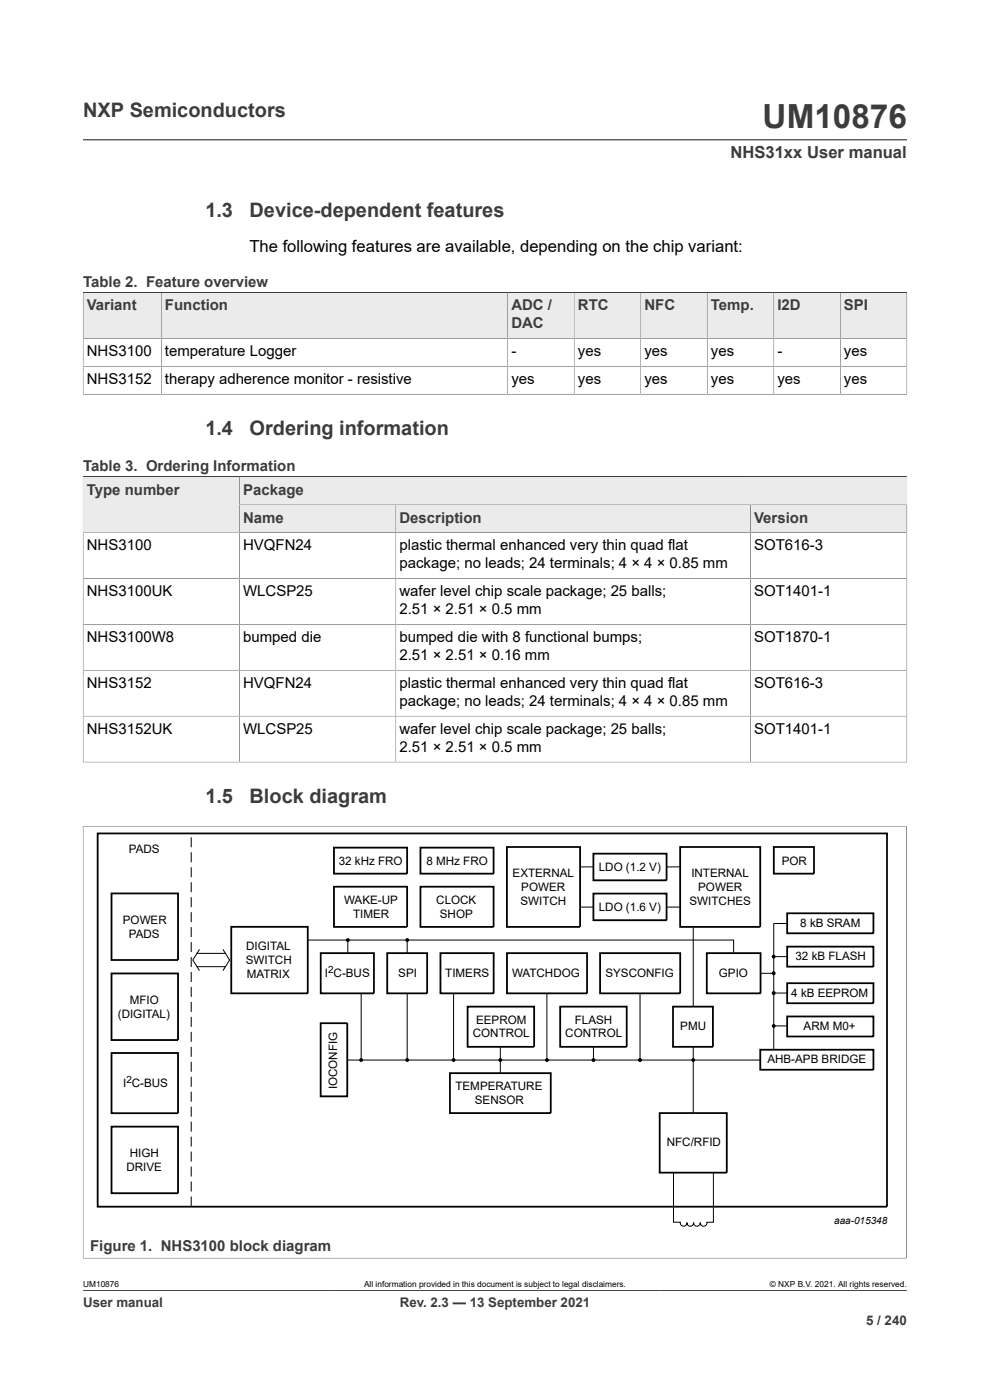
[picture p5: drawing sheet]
<svg xmlns="http://www.w3.org/2000/svg" width="210mm" height="297mm" viewBox="0 0 210 297" stroke-linecap="round" stroke-linejoin="round" font-family="sans-serif">
<defs><g id="words">
<text font-size="7.1" fill="#3c3c3c" x="161.8" y="27.2">UM10876</text>
<g font-size="4.2" fill="#3c3c3c">
<text x="17.6" y="24.8">NXP Semiconductors</text>
<text x="43.6" y="46">1.3</text>
<text x="52.9" y="46">Device-dependent features</text>
<text x="43.6" y="92.3">1.4</text>
<text x="52.9" y="92.3">Ordering information</text>
<text x="43.6" y="170.3">1.5</text>
<text x="52.9" y="170.3">Block diagram</text>
</g>
<text font-size="3.5" fill="#3c3c3c" x="154.9" y="33.5">NHS31xx User manual</text>
<text font-size="3.5" x="52.9" y="53.4">The following features are available, depending on the chip variant:</text>
<g font-size="3.2" fill="#3c3c3c">
<text x="17.6" y="60.9">Table 2. Feature overview</text>
<text x="18.4" y="65.8">Variant</text>
<text x="35" y="65.8">Function</text>
<text x="108.5" y="65.8">ADC /</text>
<text x="122.6" y="65.8">RTC</text>
<text x="136.7" y="65.8">NFC</text>
<text x="150.8" y="65.8">Temp.</text>
<text x="164.9" y="65.8">I2D</text>
<text x="179" y="65.8">SPI</text>
<text x="108.5" y="69.7">DAC</text>
<text x="17.6" y="100">Table 3. Ordering Information</text>
<text x="18.4" y="104.9">Type number</text>
<text x="51.6" y="104.9">Package</text>
<text x="51.6" y="110.8">Name</text>
<text x="84.7" y="110.8">Description</text>
<text x="160" y="110.8">Version</text>
<text x="19.1" y="265.4">Figure 1. NHS3100 block diagram</text>
</g>
<g font-size="3.2">
<text x="18.4" y="75.6">NHS3100</text>
<text x="35" y="75.6">temperature Logger</text>
<text x="108.5" y="75.6">-</text>
<text x="122.6" y="75.6">yes</text>
<text x="136.7" y="75.6">yes</text>
<text x="150.8" y="75.6">yes</text>
<text x="164.9" y="75.6">-</text>
<text x="179" y="75.6">yes</text>
<text x="18.4" y="81.5">NHS3152</text>
<text x="35" y="81.5">therapy adherence monitor - resistive</text>
<text x="108.5" y="81.5">yes</text>
<text x="122.6" y="81.5">yes</text>
<text x="136.7" y="81.5">yes</text>
<text x="150.8" y="81.5">yes</text>
<text x="164.9" y="81.5">yes</text>
<text x="179" y="81.5">yes</text>
<text x="18.4" y="116.8">NHS3100</text>
<text x="51.6" y="116.8">HVQFN24</text>
<text x="84.7" y="116.8">plastic thermal enhanced very thin quad flat</text>
<text x="160" y="116.8">SOT616-3</text>
<text x="84.7" y="120.6">package; no leads; 24 terminals; 4 × 4 × 0.85 mm</text>
<text x="18.4" y="126.5">NHS3100UK</text>
<text x="51.6" y="126.5">WLCSP25</text>
<text x="84.7" y="126.5">wafer level chip scale package; 25 balls;</text>
<text x="84.7" y="130.3">2.51 × 2.51 × 0.5 mm</text>
<text x="160" y="126.5">SOT1401-1</text>
<text x="18.4" y="136.2">NHS3100W8</text>
<text x="51.6" y="136.2">bumped die</text>
<text x="84.7" y="136.2">bumped die with 8 functional bumps;</text>
<text x="160" y="136.2">SOT1870-1</text>
<text x="84.7" y="140.1">2.51 × 2.51 × 0.16 mm</text>
<text x="18.4" y="146">NHS3152</text>
<text x="51.6" y="146">HVQFN24</text>
<text x="84.7" y="146">plastic thermal enhanced very thin quad flat</text>
<text x="84.7" y="149.8">package; no leads; 24 terminals; 4 × 4 × 0.85 mm</text>
<text x="160" y="146">SOT616-3</text>
<text x="18.4" y="155.7">NHS3152UK</text>
<text x="51.6" y="155.7">WLCSP25</text>
<text x="84.7" y="155.7">wafer level chip scale package; 25 balls;</text>
<text x="160" y="155.7">SOT1401-1</text>
<text x="84.7" y="159.5">2.51 × 2.51 × 0.5 mm</text>
</g>
<g font-size="2.8" fill="#3c3c3c">
<text x="17.6" y="277.3">User manual</text>
<text x="84.8" y="277.3">Rev. 2.3 — 13 September 2021</text>
<text x="183.7" y="281">5 / 240</text>
</g>
<g font-size="2.5">
<text x="27.3" y="181">PADS</text>
<text x="71.8" y="183.4">32 kHz FRO</text>
<text x="90.5" y="183.4">8 MHz FRO</text>
<text x="127" y="184.7">LDO (1.2 V)</text>
<text x="165.8" y="183.5">POR</text>
<text x="73" y="191.8">WAKE-UP</text>
<text x="92.5" y="191.8">CLOCK</text>
<text x="108.7" y="186.1">EXTERNAL</text>
<text x="110.6" y="189">POWER</text>
<text x="146.6" y="186.1">INTERNAL</text>
<text x="148.1" y="189">POWER</text>
<text x="26.1" y="196">POWER</text>
<text x="74.9" y="194.8">TIMER</text>
<text x="93.3" y="194.8">SHOP</text>
<text x="110.4" y="192">SWITCH</text>
<text x="127" y="193.2">LDO (1.6 V)</text>
<text x="146.3" y="192">SWITCHES</text>
<text x="169.8" y="196.6">8 kB SRAM</text>
<text x="27.3" y="199">PADS</text>
<text x="52.2" y="201.6">DIGITAL</text>
<text x="168.7" y="203.6">32 kB FLASH</text>
<text x="52.2" y="204.5">SWITCH</text>
<text x="52.4" y="207.5">MATRIX</text>
<text x="68.9" y="207.2">I C-BUS</text>
<text x="84.5" y="207.2">SPI</text>
<text x="94.5" y="207.2">TIMERS</text>
<text x="108.6" y="207.2">WATCHDOG</text>
<text x="128.4" y="207.2">SYSCONFIG</text>
<text x="152.5" y="207.3">GPIO</text>
<text x="27.5" y="213">MFIO</text>
<text x="167.9" y="211.5">4 kB EEPROM</text>
<text x="25" y="216">(DIGITAL)</text>
<text x="100.3" y="220.1">CONTROL</text>
<text x="101" y="217.2">EEPROM</text>
<text x="119.9" y="220.1">CONTROL</text>
<text x="121.9" y="217.2">FLASH</text>
<text x="144.3" y="218.6">PMU</text>
<text x="170.5" y="218.5">ARM M0+</text>
<text x="162.8" y="225.5">AHB-APB BRIDGE</text>
<text x="26.1" y="230.5">I C-BUS</text>
<text x="71.5" y="231.1" transform="rotate(-90 71.5 231.1)">IOCONFIG</text>
<text x="96.6" y="231.2">TEMPERATURE</text>
<text x="100.7" y="234.2">SENSOR</text>
<text x="27.5" y="245.6">HIGH</text>
<text x="141.4" y="243.2">NFC/RFID</text>
<text x="26.8" y="248.5">DRIVE</text>
</g>
<g font-size="2.1">
<text x="69.6" y="206.5">2</text>
<text x="26.8" y="229.7">2</text>
<text x="176.9" y="259.7">aaa-015348</text>
</g>
<g font-size="1.8">
<text x="17.6" y="273.1">UM10876</text>
<text x="77.2" y="273.1">All information provided in this document is subject to legal disclaimers.</text>
<text x="163.3" y="273.1">© NXP B.V. 2021. All rights reserved.</text>
</g>
</g></defs>
<path d="M17.6 29.7h174.8M17.6 62.1h174.8" fill="none" stroke="#3c3c3c" stroke-width=".21"/>
<path d="M17.7 62.1h16.4v9.6h-16.4z" fill="#ebebeb"/>
<path d="M17.6 62.1h16.6v9.7h-16.6z" fill="none" stroke="#3c3c3c" stroke-width=".21"/>
<path d="M34.3 62.1h73.3v9.6h-73.3z" fill="#ebebeb"/>
<path d="M34.2 62.1h73.5v9.7h-73.5z" fill="none" stroke="#3c3c3c" stroke-width=".21"/>
<path d="M107.8 62.1h13.9v9.6h-13.9z" fill="#ebebeb"/>
<path d="M107.7 62.1h14.1v9.7h-14.1z" fill="none" stroke="#3c3c3c" stroke-width=".21"/>
<path d="M121.9 62.1h13.9v9.6h-13.9z" fill="#ebebeb"/>
<path d="M121.8 62.1h14.1v9.7h-14.1z" fill="none" stroke="#3c3c3c" stroke-width=".21"/>
<path d="M136 62.1h14v9.6h-14z" fill="#ebebeb"/>
<path d="M135.9 62.1h14.1v9.7h-14.1z" fill="none" stroke="#3c3c3c" stroke-width=".21"/>
<path d="M150.1 62.1h14v9.6h-14z" fill="#ebebeb"/>
<path d="M150 62.1h14.1v9.7h-14.1z" fill="none" stroke="#3c3c3c" stroke-width=".21"/>
<path d="M164.2 62.1h14v9.6h-14z" fill="#ebebeb"/>
<path d="M164.1 62.1h14.1v9.7h-14.1z" fill="none" stroke="#3c3c3c" stroke-width=".21"/>
<path d="M178.3 62.1h14v9.6h-14z" fill="#ebebeb"/>
<path d="M17.6 77.7h174.8M17.6 62.1h174.8v21.6M34.2 71.8v11.8M107.7 71.8v11.8M121.8 71.8v11.8M135.9 71.8v11.8M150 71.8v11.8M164.1 71.8v11.8M178.2 62.1v21.5M192.4 71.8h-174.8v11.9M17.6 83.6h174.8M17.6 101.1h174.8v6h-141.6v-6" fill="none" stroke="#3c3c3c" stroke-width=".21"/>
<path d="M50.9 101.2h141.4v5.8h-141.4z" fill="#ebebeb"/>
<path d="M17.6 101.1h33.2v11.9h-33.2z" fill="none" stroke="#3c3c3c" stroke-width=".21"/>
<g fill="#ebebeb">
<path d="M17.7 101.2h33v11.7h-33z"/>
<path d="M50.9 107.1h33v5.8h-33z"/>
</g>
<path d="M50.8 107.1h33.2v5.9h-33.2z" fill="none" stroke="#3c3c3c" stroke-width=".21"/>
<path d="M84 107.1h75.1v5.8h-75.1z" fill="#ebebeb"/>
<path d="M84 107.1h75.2v5.9h-75.2z" fill="none" stroke="#3c3c3c" stroke-width=".21"/>
<path d="M159.3 107.1h33v5.8h-33z" fill="#ebebeb"/>
<g fill="none" stroke="#3c3c3c" stroke-width=".21">
<path d="M17.6 101.1h174.8M50.8 113v48.7M84 113v48.7M192.4 113h-174.8v48.7M192.4 122.7h-174.8M192.4 132.5h-174.8M192.4 142.2h-174.8M192.4 151.9h-174.8M17.6 175.3h174.7M17.6 161.7h174.8M17.6 175.2v91.8M159.2 161.7v-54.6h33.2v54.6"/>
<path d="M192.3 175.2v91.8M17.6 266.9h174.7M17.6 273.8h174.8"/>
</g>
<g fill="none" stroke="#000" stroke-width=".21">
<path d="M40.6 177.6v2.1M40.6 180.8v2.1M40.6 184v2.1M40.6 187.2v2.1M40.6 190.3v2.1M40.6 193.5v2.1M40.6 196.7v2.1M40.6 199.9v2.1M65.4 199.4h90.2v2.7M73.8 199.4v2.8M86.4 199.4v2.8M123.1 183.9h2.8"/>
<path d="M123.1 192.4h2.8M141.4 183.9h2.8M141.4 192.4h2.8M147.1 196.6v16.9M166.9 195.9h-2.8v26.7M40.6 203v2.1M40.6 206.2v2.1M40.6 209.4v2.1M40.6 212.6v2.1M40.6 215.7v2.1M40.6 218.9v2.1M41.7 205.1h6.2"/>
<path d="M41.7 202.2h6.2M42.3 201.4l-1.4 2.3 1.4 2.2M47.3 201.4l1.4 2.3-1.4 2.2M76.6 210.8v14.1M86.4 210.8v14M96.2 210.8v14M116 210.8v14.1M135.8 210.8v14.1M161.3 206.5h2.8M164.1 202.9h2.8M164.2 210.7h2.7M164.2 217.6h2.7"/>
<path d="M40.6 222.1v2.1M40.6 225.3v2.1M40.6 228.4v2.1M40.6 231.6v2.1M40.6 234.8v2.1M40.6 238v2.1M73.7 224.9h87.5M106.1 222.1v5.5M125.9 222.1v2.8M147.1 222v14M40.6 241.1v2.1M40.6 244.3v2.1"/>
<path d="M40.6 247.5v2.1M40.6 250.7v2.1M40.6 253.8v2.1M142.9 248.8v10.5h1.4a.71 .71 0 0 0 .6 .8 .71 .71 0 0 0 .8-.7 .71 .71 0 0 0 .7 .7 .71 .71 0 0 0 .7-.7 .71 .71 0 0 0 .7 .7 .71 .71 0 0 0 .7-.7 .71 .71 0 0 0 .8 .7 .71 .71 0 0 0 .7-.8h1.3v-10.5M145.7 259.3v.3M147.1 259.3v.3M148.5 259.3v.3"/>
</g>
<g fill="none" stroke="#000" stroke-width=".38">
<path d="M20.7 176.8h167.5v79.2h-167.5zM70.8 179.8h15.6v5.5h-15.6zM89.2 179.8h15.5v5.5h-15.5zM107.5 179.7h15.5v16.9h-15.5zM144.3 179.7h17v16.9h-17zM164.1 179.7h8.6v5.6h-8.6zM23.7 189.5h14.1v14.2h-14.1zM49.1 196.6h16.2v14.1h-16.2zM70.8 188.1h15.6v8.5h-15.6zM89.2 188.1h15.5v8.5h-15.5zM125.9 189.6h15.5v5.6h-15.5zM125.9 181.1h15.5v5.7h-15.5z"/>
<path d="M167 193.7h18.3v4.3h-18.3zM23.7 206.5h14.1v14.1h-14.1zM68 217.1h5.7v15.5h-5.7zM68 202.2h11.3v8.5h-11.3zM82.1 202.2h8.5v8.5h-8.5zM93.4 202.2h11.3v8.5h-11.3zM99.2 213.6h14.1v8.5h-14.1zM107.5 202.2h17v8.5h-17zM118.8 213.6h14.1v8.5h-14.1zM127.3 202.2h17v8.5h-17zM142.8 213.6h8.4v8.5h-8.4zM149.9 202.2h11.4v8.5h-11.4z"/>
<path d="M167 200.8h18.3v4.3h-18.3zM167 208.6h18.3v4.2h-18.3zM167 215.6h18.3v4.3h-18.3zM23.7 239h14.1v14.1h-14.1zM23.7 223.4h14.1v12.8h-14.1zM95.4 227.7h21.4v8.4h-21.4zM139.9 236.1h14.3v12.7h-14.3zM161.3 222.7h24v4.2h-24z"/>
</g>
<g fill="#000">
<circle cx="73.8" cy="199.4" r=".28"/>
<circle cx="86.4" cy="199.4" r=".28"/>
<circle cx="164.1" cy="217.6" r=".28"/>
<circle cx="164.1" cy="206.5" r=".28"/>
<circle cx="164.1" cy="202.9" r=".28"/>
<circle cx="164.1" cy="210.7" r=".28"/>
<circle cx="76.6" cy="224.9" r=".28"/>
<circle cx="86.4" cy="224.9" r=".28"/>
<circle cx="96.2" cy="224.9" r=".28"/>
<circle cx="106.1" cy="224.9" r=".28"/>
<circle cx="116" cy="224.9" r=".28"/>
<circle cx="125.9" cy="224.9" r=".28"/>
<circle cx="135.8" cy="224.9" r=".28"/>
<circle cx="147.1" cy="224.9" r=".28"/>
</g>
<g fill="none" stroke="#000" stroke-width=".25">
<circle cx="73.8" cy="199.4" r=".28"/>
<circle cx="86.4" cy="199.4" r=".28"/>
<circle cx="164.1" cy="217.6" r=".28"/>
<circle cx="164.1" cy="206.5" r=".28"/>
<circle cx="164.1" cy="202.9" r=".28"/>
<circle cx="164.1" cy="210.7" r=".28"/>
<circle cx="76.6" cy="224.9" r=".28"/>
<circle cx="86.4" cy="224.9" r=".28"/>
<circle cx="96.2" cy="224.9" r=".28"/>
<circle cx="106.1" cy="224.9" r=".28"/>
<circle cx="116" cy="224.9" r=".28"/>
<circle cx="125.9" cy="224.9" r=".28"/>
<circle cx="135.8" cy="224.9" r=".28"/>
<circle cx="147.1" cy="224.9" r=".28"/>
</g>
<use href="#words"/>
</svg>
